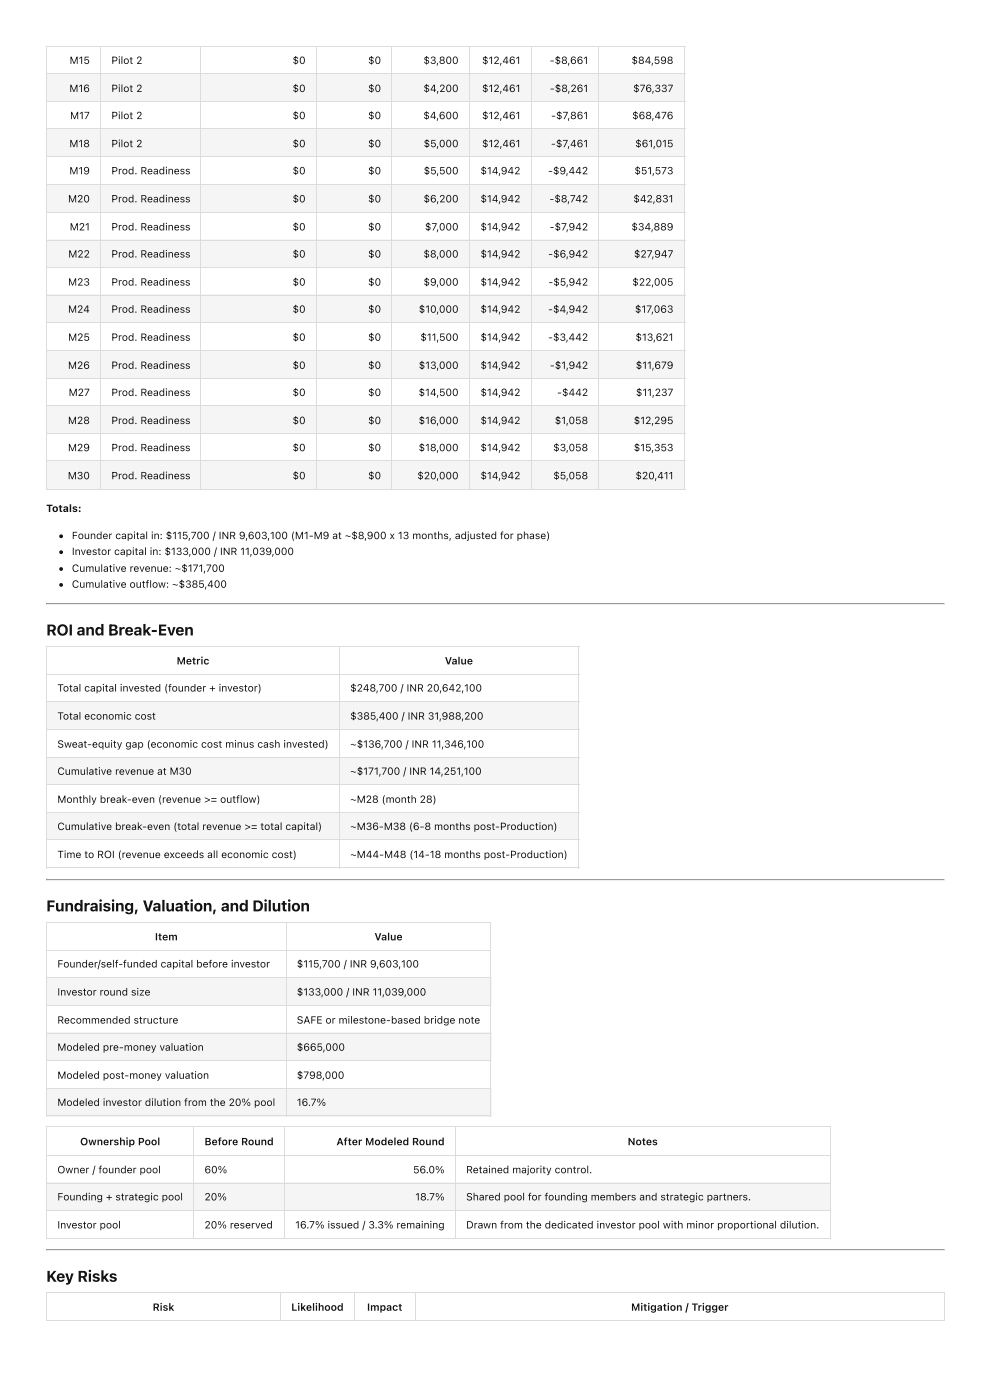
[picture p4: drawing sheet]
<svg xmlns="http://www.w3.org/2000/svg" width="210mm" height="297mm" viewBox="0 0 210 297" stroke-linecap="round" stroke-linejoin="round" font-family="sans-serif">
<defs><g id="words">
<g font-size="3.3" fill="#111">
<text x="9.8" y="134.8">ROI and Break-Even</text>
<text x="9.8" y="193.3">Fundraising, Valuation, and Dilution</text>
<text x="9.8" y="271.9">Key Risks</text>
</g>
<g font-size="2.2" fill="#111">
<text x="14.8" y="13.6">M15</text>
<text x="23.6" y="13.6">Pilot 2</text>
<text x="62.1" y="13.6">$0</text>
<text x="78.1" y="13.6">$0</text>
<text x="89.8" y="13.6">$3,800</text>
<text x="102.3" y="13.6">$12,461</text>
<text x="116.6" y="13.6">-$8,661</text>
<text x="134" y="13.6">$84,598</text>
<text x="14.7" y="19.5">M16</text>
<text x="23.6" y="19.5">Pilot 2</text>
<text x="62.1" y="19.5">$0</text>
<text x="78.1" y="19.5">$0</text>
<text x="89.8" y="19.5">$4,200</text>
<text x="102.3" y="19.5">$12,461</text>
<text x="116.6" y="19.5">-$8,261</text>
<text x="134.3" y="19.5">$76,337</text>
<text x="14.9" y="25.3">M17</text>
<text x="23.6" y="25.3">Pilot 2</text>
<text x="62.1" y="25.3">$0</text>
<text x="78.1" y="25.3">$0</text>
<text x="89.8" y="25.3">$4,600</text>
<text x="102.3" y="25.3">$12,461</text>
<text x="116.9" y="25.3">-$7,861</text>
<text x="134.1" y="25.3">$68,476</text>
<text x="14.7" y="31.2">M18</text>
<text x="23.6" y="31.2">Pilot 2</text>
<text x="62.1" y="31.2">$0</text>
<text x="78.1" y="31.2">$0</text>
<text x="89.9" y="31.2">$5,000</text>
<text x="102.3" y="31.2">$12,461</text>
<text x="116.9" y="31.2">-$7,461</text>
<text x="134.7" y="31.2">$61,015</text>
<text x="14.7" y="37">M19</text>
<text x="23.6" y="37">Prod. Readiness</text>
<text x="62.1" y="37">$0</text>
<text x="78.1" y="37">$0</text>
<text x="89.9" y="37">$5,500</text>
<text x="101.9" y="37">$14,942</text>
<text x="116.3" y="37">-$9,442</text>
<text x="134.6" y="37">$51,573</text>
<text x="14.4" y="42.9">M20</text>
<text x="23.6" y="42.9">Prod. Readiness</text>
<text x="62.1" y="42.9">$0</text>
<text x="78.1" y="42.9">$0</text>
<text x="89.8" y="42.9">$6,200</text>
<text x="101.9" y="42.9">$14,942</text>
<text x="116.5" y="42.9">-$8,742</text>
<text x="134.4" y="42.9">$42,831</text>
<text x="14.8" y="48.9">M21</text>
<text x="23.6" y="48.9">Prod. Readiness</text>
<text x="62.1" y="48.9">$0</text>
<text x="78.1" y="48.9">$0</text>
<text x="90.1" y="48.9">$7,000</text>
<text x="101.9" y="48.9">$14,942</text>
<text x="116.6" y="48.9">-$7,942</text>
<text x="133.9" y="48.9">$34,889</text>
<text x="14.5" y="54.6">M22</text>
<text x="23.6" y="54.6">Prod. Readiness</text>
<text x="62.1" y="54.6">$0</text>
<text x="78.1" y="54.6">$0</text>
<text x="89.8" y="54.6">$8,000</text>
<text x="101.9" y="54.6">$14,942</text>
<text x="116.3" y="54.6">-$6,942</text>
<text x="134.5" y="54.6">$27,947</text>
<text x="14.4" y="60.6">M23</text>
<text x="23.6" y="60.6">Prod. Readiness</text>
<text x="62.1" y="60.6">$0</text>
<text x="78.1" y="60.6">$0</text>
<text x="89.8" y="60.6">$9,000</text>
<text x="101.9" y="60.6">$14,942</text>
<text x="116.3" y="60.6">-$5,942</text>
<text x="134.1" y="60.6">$22,005</text>
<text x="14.4" y="66.3">M24</text>
<text x="23.6" y="66.3">Prod. Readiness</text>
<text x="62.1" y="66.3">$0</text>
<text x="78.1" y="66.3">$0</text>
<text x="88.8" y="66.3">$10,000</text>
<text x="101.9" y="66.3">$14,942</text>
<text x="116.3" y="66.3">-$4,942</text>
<text x="134.7" y="66.3">$17,063</text>
<text x="14.5" y="72.3">M25</text>
<text x="23.6" y="72.3">Prod. Readiness</text>
<text x="62.1" y="72.3">$0</text>
<text x="78.1" y="72.3">$0</text>
<text x="89.2" y="72.3">$11,500</text>
<text x="101.9" y="72.3">$14,942</text>
<text x="116.3" y="72.3">-$3,442</text>
<text x="134.8" y="72.3">$13,621</text>
<text x="14.4" y="78.3">M26</text>
<text x="23.6" y="78.3">Prod. Readiness</text>
<text x="62.1" y="78.3">$0</text>
<text x="78.1" y="78.3">$0</text>
<text x="88.8" y="78.3">$13,000</text>
<text x="101.9" y="78.3">$14,942</text>
<text x="116.6" y="78.3">-$1,942</text>
<text x="134.9" y="78.3">$11,679</text>
<text x="14.4" y="90">M28</text>
<text x="14.6" y="84">M27</text>
<text x="23.6" y="84">Prod. Readiness</text>
<text x="23.6" y="90">Prod. Readiness</text>
<text x="62.1" y="84">$0</text>
<text x="62.1" y="90">$0</text>
<text x="78.1" y="84">$0</text>
<text x="78.1" y="90">$0</text>
<text x="88.8" y="84">$14,500</text>
<text x="88.8" y="90">$16,000</text>
<text x="101.9" y="84">$14,942</text>
<text x="101.9" y="90">$14,942</text>
<text x="117.7" y="90">$1,058</text>
<text x="118.2" y="84">-$442</text>
<text x="134.4" y="90">$12,295</text>
<text x="134.9" y="84">$11,237</text>
<text x="14.4" y="95.7">M29</text>
<text x="23.6" y="95.7">Prod. Readiness</text>
<text x="62.1" y="95.7">$0</text>
<text x="78.1" y="95.7">$0</text>
<text x="88.8" y="95.7">$18,000</text>
<text x="101.9" y="95.7">$14,942</text>
<text x="117.3" y="95.7">$3,058</text>
<text x="134.4" y="95.7">$15,353</text>
<text x="14.4" y="101.7">M30</text>
<text x="23.6" y="101.7">Prod. Readiness</text>
<text x="62.1" y="101.7">$0</text>
<text x="78.1" y="101.7">$0</text>
<text x="88.5" y="101.7">$20,000</text>
<text x="101.9" y="101.7">$14,942</text>
<text x="117.4" y="101.7">$5,058</text>
<text x="134.8" y="101.7">$20,411</text>
<text x="9.8" y="108.6">Totals:</text>
<text x="15.2" y="114.4">Founder capital in: $115,700 / INR 9,603,100 (M1-M9 at ~$8,900 x 13 months, adjusted for phase)</text>
<text x="15.2" y="117.7">Investor capital in: $133,000 / INR 11,039,000</text>
<text x="15.2" y="121.3">Cumulative revenue: ~$171,700</text>
<text x="15.2" y="124.7">Cumulative outflow: ~$385,400</text>
<text x="37.5" y="141">Metric</text>
<text x="94.4" y="141">Value</text>
<text x="12.2" y="146.7">Total capital invested (founder + investor)</text>
<text x="74.3" y="146.7">$248,700 / INR 20,642,100</text>
<text x="12.2" y="152.7">Total economic cost</text>
<text x="74.3" y="152.7">$385,400 / INR 31,988,200</text>
<text x="12.2" y="158.6">Sweat-equity gap (economic cost minus cash invested)</text>
<text x="74.3" y="158.6">~$136,700 / INR 11,346,100</text>
<text x="12.2" y="164.4">Cumulative revenue at M30</text>
<text x="74.3" y="164.4">~$171,700 / INR 14,251,100</text>
<text x="12.2" y="170.3">Monthly break-even (revenue &gt;= outflow)</text>
<text x="74.3" y="170.3">~M28 (month 28)</text>
<text x="12.2" y="176.1">Cumulative break-even (total revenue &gt;= total capital)</text>
<text x="74.3" y="176.1">~M36-M38 (6-8 months post-Production)</text>
<text x="12.2" y="182">Time to ROI (revenue exceeds all economic cost)</text>
<text x="74.3" y="182">~M44-M48 (14-18 months post-Production)</text>
<text x="32.9" y="199.5">Item</text>
<text x="79.4" y="199.5">Value</text>
<text x="12.2" y="205.3">Founder/self-funded capital before investor</text>
<text x="63" y="205.3">$115,700 / INR 9,603,100</text>
<text x="12.2" y="211.2">Investor round size</text>
<text x="63" y="211.2">$133,000 / INR 11,039,000</text>
<text x="12.2" y="217.2">Recommended structure</text>
<text x="63" y="217.2">SAFE or milestone-based bridge note</text>
<text x="12.2" y="222.9">Modeled pre-money valuation</text>
<text x="63" y="222.9">$665,000</text>
<text x="12.2" y="228.9">Modeled post-money valuation</text>
<text x="63" y="228.9">$798,000</text>
<text x="12.2" y="234.6">Modeled investor dilution from the 20% pool</text>
<text x="63" y="234.6">16.7%</text>
<text x="17" y="243">Ownership Pool</text>
<text x="43.4" y="243">Before Round</text>
<text x="71.4" y="243">After Modeled Round</text>
<text x="133.1" y="243">Notes</text>
<text x="12.2" y="248.9">Owner / founder pool</text>
<text x="43.4" y="248.9">60%</text>
<text x="87.6" y="248.9">56.0%</text>
<text x="98.9" y="248.9">Retained majority control.</text>
<text x="12.2" y="254.7">Founding + strategic pool</text>
<text x="43.4" y="254.7">20%</text>
<text x="88.1" y="254.7">18.7%</text>
<text x="98.9" y="254.7">Shared pool for founding members and strategic partners.</text>
<text x="12.2" y="260.6">Investor pool</text>
<text x="43.4" y="260.6">20% reserved</text>
<text x="62.6" y="260.6">16.7% issued / 3.3% remaining</text>
<text x="98.9" y="260.6">Drawn from the dedicated investor pool with minor proportional dilution.</text>
<text x="32.4" y="278.1">Risk</text>
<text x="61.8" y="278.1">Likelihood</text>
<text x="77.9" y="278.1">Impact</text>
<text x="133.9" y="278.1">Mitigation / Trigger</text>
</g>
</g></defs>
<g fill="#f5f5f5">
<path d="M10 15.7h11.3v5.8h-11.3z"/>
<path d="M21.3 15.7h21.4v5.8h-21.4z"/>
<path d="M42.7 15.7h24.4v5.8h-24.4z"/>
<path d="M67.1 15.7h16.1v5.8h-16.1z"/>
<path d="M83.2 15.7h16.3v5.8h-16.3z"/>
<path d="M99.5 15.7h13.3v5.8h-13.3z"/>
<path d="M112.8 15.7h14.3v5.8h-14.3z"/>
<path d="M127.1 15.7h18v5.8h-18z"/>
</g>
<g fill="#fff">
<path d="M10 21.5h11.3v6h-11.3z"/>
<path d="M21.3 21.5h21.4v6h-21.4z"/>
<path d="M42.7 21.5h24.4v6h-24.4z"/>
<path d="M67.1 21.5h16.1v6h-16.1z"/>
<path d="M83.2 21.5h16.3v6h-16.3z"/>
<path d="M99.5 21.5h13.3v6h-13.3z"/>
<path d="M112.8 21.5h14.3v6h-14.3z"/>
<path d="M127.1 21.5h18v6h-18z"/>
</g>
<g fill="#f5f5f5">
<path d="M10 27.5h11.3v5.7h-11.3z"/>
<path d="M21.3 27.5h21.4v5.7h-21.4z"/>
<path d="M42.7 27.5h24.4v5.7h-24.4z"/>
<path d="M67.1 27.5h16.1v5.7h-16.1z"/>
<path d="M83.2 27.5h16.3v5.7h-16.3z"/>
<path d="M99.5 27.5h13.3v5.7h-13.3z"/>
<path d="M112.8 27.5h14.3v5.7h-14.3z"/>
<path d="M127.1 27.5h18v5.7h-18z"/>
</g>
<g fill="#fff">
<path d="M10 33.2h11.3v6h-11.3z"/>
<path d="M21.3 33.2h21.4v6h-21.4z"/>
<path d="M42.7 33.2h24.4v6h-24.4z"/>
<path d="M67.1 33.2h16.1v6h-16.1z"/>
<path d="M83.2 33.2h16.3v6h-16.3z"/>
<path d="M99.5 33.2h13.3v6h-13.3z"/>
<path d="M112.8 33.2h14.3v6h-14.3z"/>
<path d="M127.1 33.2h18v6h-18z"/>
</g>
<g fill="#f5f5f5">
<path d="M10 39.2h11.3v5.9h-11.3z"/>
<path d="M21.3 39.2h21.4v5.9h-21.4z"/>
<path d="M42.7 39.2h24.4v5.9h-24.4z"/>
<path d="M67.1 39.2h16.1v5.9h-16.1z"/>
<path d="M83.2 39.2h16.3v5.9h-16.3z"/>
<path d="M99.5 39.2h13.3v5.9h-13.3z"/>
<path d="M112.8 39.2h14.3v5.9h-14.3z"/>
<path d="M127.1 39.2h18v5.9h-18z"/>
</g>
<g fill="#fff">
<path d="M10 45.1h11.3v5.8h-11.3z"/>
<path d="M21.3 45.1h21.4v5.8h-21.4z"/>
<path d="M42.7 45.1h24.4v5.8h-24.4z"/>
<path d="M67.1 45.1h16.1v5.8h-16.1z"/>
<path d="M83.2 45.1h16.3v5.8h-16.3z"/>
<path d="M99.5 45.1h13.3v5.8h-13.3z"/>
<path d="M112.8 45.1h14.3v5.8h-14.3z"/>
<path d="M127.1 45.1h18v5.8h-18z"/>
</g>
<g fill="#f5f5f5">
<path d="M10 50.9h11.3v5.9h-11.3z"/>
<path d="M21.3 50.9h21.4v5.9h-21.4z"/>
<path d="M42.7 50.9h24.4v5.9h-24.4z"/>
<path d="M67.1 50.9h16.1v5.9h-16.1z"/>
<path d="M83.2 50.9h16.3v5.9h-16.3z"/>
<path d="M99.5 50.9h13.3v5.9h-13.3z"/>
<path d="M112.8 50.9h14.3v5.9h-14.3z"/>
<path d="M127.1 50.9h18v5.9h-18z"/>
</g>
<g fill="#fff">
<path d="M10 56.8h11.3v5.8h-11.3z"/>
<path d="M21.3 56.8h21.4v5.8h-21.4z"/>
<path d="M42.7 56.8h24.4v5.8h-24.4z"/>
<path d="M67.1 56.8h16.1v5.8h-16.1z"/>
<path d="M83.2 56.8h16.3v5.8h-16.3z"/>
<path d="M99.5 56.8h13.3v5.8h-13.3z"/>
<path d="M112.8 56.8h14.3v5.8h-14.3z"/>
<path d="M127.1 56.8h18v5.8h-18z"/>
</g>
<g fill="#f5f5f5">
<path d="M10 62.6h11.3v5.9h-11.3z"/>
<path d="M21.3 62.6h21.4v5.9h-21.4z"/>
<path d="M42.7 62.6h24.4v5.9h-24.4z"/>
<path d="M67.1 62.6h16.1v5.9h-16.1z"/>
<path d="M83.2 62.6h16.3v5.9h-16.3z"/>
<path d="M99.5 62.6h13.3v5.9h-13.3z"/>
<path d="M112.8 62.6h14.3v5.9h-14.3z"/>
<path d="M127.1 62.6h18v5.9h-18z"/>
</g>
<g fill="#fff">
<path d="M10 68.5h11.3v6h-11.3z"/>
<path d="M21.3 68.5h21.4v6h-21.4z"/>
<path d="M42.7 68.5h24.4v6h-24.4z"/>
<path d="M67.1 68.5h16.1v6h-16.1z"/>
<path d="M83.2 68.5h16.3v6h-16.3z"/>
<path d="M99.5 68.5h13.3v6h-13.3z"/>
<path d="M112.8 68.5h14.3v6h-14.3z"/>
<path d="M127.1 68.5h18v6h-18z"/>
</g>
<g fill="#f5f5f5">
<path d="M10 74.5h11.3v5.7h-11.3z"/>
<path d="M21.3 74.5h21.4v5.7h-21.4z"/>
<path d="M42.7 74.5h24.4v5.7h-24.4z"/>
<path d="M67.1 74.5h16.1v5.7h-16.1z"/>
<path d="M83.2 74.5h16.3v5.7h-16.3z"/>
<path d="M99.5 74.5h13.3v5.7h-13.3z"/>
<path d="M112.8 74.5h14.3v5.7h-14.3z"/>
<path d="M127.1 74.5h18v5.7h-18z"/>
</g>
<g fill="#fff">
<path d="M10 80.2h11.3v6h-11.3z"/>
<path d="M21.3 80.2h21.4v6h-21.4z"/>
<path d="M42.7 80.2h24.4v6h-24.4z"/>
<path d="M67.1 80.2h16.1v6h-16.1z"/>
<path d="M83.2 80.2h16.3v6h-16.3z"/>
<path d="M99.5 80.2h13.3v6h-13.3z"/>
<path d="M112.8 80.2h14.3v6h-14.3z"/>
<path d="M127.1 80.2h18v6h-18z"/>
</g>
<g fill="#f5f5f5">
<path d="M10 86.2h11.3v5.7h-11.3z"/>
<path d="M21.3 86.2h21.4v5.7h-21.4z"/>
<path d="M42.7 86.2h24.4v5.7h-24.4z"/>
<path d="M67.1 86.2h16.1v5.7h-16.1z"/>
<path d="M83.2 86.2h16.3v5.7h-16.3z"/>
<path d="M99.5 86.2h13.3v5.7h-13.3z"/>
<path d="M112.8 86.2h14.3v5.7h-14.3z"/>
<path d="M127.1 86.2h18v5.7h-18z"/>
</g>
<g fill="#fff">
<path d="M10 91.9h11.3v6h-11.3z"/>
<path d="M21.3 91.9h21.4v6h-21.4z"/>
<path d="M42.7 91.9h24.4v6h-24.4z"/>
<path d="M67.1 91.9h16.1v6h-16.1z"/>
<path d="M83.2 91.9h16.3v6h-16.3z"/>
<path d="M99.5 91.9h13.3v6h-13.3z"/>
<path d="M112.8 91.9h14.3v6h-14.3z"/>
<path d="M127.1 91.9h18v6h-18z"/>
</g>
<g fill="#f5f5f5">
<path d="M10 97.9h11.3v5.9h-11.3z"/>
<path d="M21.3 97.9h21.4v5.9h-21.4z"/>
<path d="M42.7 97.9h24.4v5.9h-24.4z"/>
<path d="M67.1 97.9h16.1v5.9h-16.1z"/>
<path d="M83.2 97.9h16.3v5.9h-16.3z"/>
<path d="M99.5 97.9h13.3v5.9h-13.3z"/>
<path d="M112.8 97.9h14.3v5.9h-14.3z"/>
<path d="M127.1 97.9h18v5.9h-18z"/>
</g>
<g fill="none" stroke="#dcdcdc" stroke-width=".21">
<path d="M9.8 9.9h135.5M9.8 15.6h135.5M9.9 9.8v94M21.4 9.8v94M42.6 9.8v94M67 9.8v94M83.1 9.8v94M99.6 9.8v94M112.7 9.8v94M127 9.8v94M145.2 9.8v94M9.8 21.6h135.5"/>
<path d="M9.8 27.4h135.5M9.8 33.3h135.5M9.8 39.1h135.5M9.8 45h135.5M9.8 51h135.5M9.8 56.7h135.5M9.8 62.7h135.5M9.8 68.4h135.5M9.8 74.4h135.5M9.8 80.3h135.5M9.8 86.1h135.5M9.8 92h135.5"/>
<path d="M9.8 97.8h135.5M9.8 103.7h135.5"/>
</g>
<path d="M9.8 128h190.5" fill="none" stroke="#9a9a9a" stroke-width=".21"/>
<path d="M9.8 128.2h190.5" fill="none" stroke="#eee" stroke-width=".21"/>
<path d="M200.3 127.9v.4z" fill="#eee"/>
<path d="M9.8 127.9h.2l-.2 .4z" fill="#9a9a9a"/>
<g fill="#fff">
<path d="M10 137.2h62.1v5.7h-62.1z"/>
<path d="M72.1 137.2h50.6v5.7h-50.6z"/>
<path d="M10 142.9h62.1v6h-62.1z"/>
<path d="M72.1 142.9h50.6v6h-50.6z"/>
</g>
<g fill="#f5f5f5">
<path d="M10 148.9h62.1v5.9h-62.1z"/>
<path d="M72.1 148.9h50.6v5.9h-50.6z"/>
</g>
<g fill="#fff">
<path d="M10 154.8h62.1v5.8h-62.1z"/>
<path d="M72.1 154.8h50.6v5.8h-50.6z"/>
</g>
<g fill="#f5f5f5">
<path d="M10 160.6h62.1v6h-62.1z"/>
<path d="M72.1 160.6h50.6v6h-50.6z"/>
</g>
<g fill="#fff">
<path d="M10 166.6h62.1v5.7h-62.1z"/>
<path d="M72.1 166.6h50.6v5.7h-50.6z"/>
</g>
<g fill="#f5f5f5">
<path d="M10 172.3h62.1v6h-62.1z"/>
<path d="M72.1 172.3h50.6v6h-50.6z"/>
</g>
<g fill="#fff">
<path d="M10 178.3h62.1v5.7h-62.1z"/>
<path d="M72.1 178.3h50.6v5.7h-50.6z"/>
</g>
<path d="M9.8 137.1h113.1M9.9 137v47.2M72 137v47.2M122.8 137v47.2M9.8 143h113.1M9.8 148.8h113.1M9.8 154.7h113.1M9.8 160.7h113.1M9.8 166.5h113.1M9.8 172.4h113.1M9.8 178.2h113.1M9.8 184.1h113.1" fill="none" stroke="#dcdcdc" stroke-width=".21"/>
<path d="M9.8 186.5h190.5" fill="none" stroke="#9a9a9a" stroke-width=".21"/>
<path d="M9.8 186.7h190.5" fill="none" stroke="#eee" stroke-width=".21"/>
<path d="M200.3 186.4v.4z" fill="#eee"/>
<path d="M9.8 186.4h.2l-.2 .4z" fill="#9a9a9a"/>
<g fill="#fff">
<path d="M10 195.7h50.6v5.8h-50.6z"/>
<path d="M60.6 195.7h43.6v5.8h-43.6z"/>
<path d="M10 201.5h50.6v5.9h-50.6z"/>
<path d="M60.6 201.5h43.6v5.9h-43.6z"/>
</g>
<g fill="#f5f5f5">
<path d="M10 207.4h50.6v6h-50.6z"/>
<path d="M60.6 207.4h43.6v6h-43.6z"/>
</g>
<g fill="#fff">
<path d="M10 213.4h50.6v5.7h-50.6z"/>
<path d="M60.6 213.4h43.6v5.7h-43.6z"/>
</g>
<g fill="#f5f5f5">
<path d="M10 219.1h50.6v6h-50.6z"/>
<path d="M60.6 219.1h43.6v6h-43.6z"/>
</g>
<g fill="#fff">
<path d="M10 225.1h50.6v5.7h-50.6z"/>
<path d="M60.6 225.1h43.6v5.7h-43.6z"/>
</g>
<g fill="#f5f5f5">
<path d="M10 230.8h50.6v6h-50.6z"/>
<path d="M60.6 230.8h43.6v6h-43.6z"/>
</g>
<path d="M9.8 195.6h94.4M9.9 195.5v41.3M60.7 195.5v41.3M104.1 195.5v41.3M9.8 201.6h94.4M9.8 207.3h94.4M9.8 213.3h94.4M9.8 219.2h94.4M9.8 225h94.4M9.8 230.9h94.4M9.8 236.7h94.4" fill="none" stroke="#dcdcdc" stroke-width=".21"/>
<g fill="#fff">
<path d="M10 239.2h31.1v5.9h-31.1z"/>
<path d="M41.1 239.2h19.3v5.9h-19.3z"/>
<path d="M60.4 239.2h36.1v5.9h-36.1z"/>
<path d="M96.5 239.2h79.6v5.9h-79.6z"/>
<path d="M10 245.1h31.1v5.8h-31.1z"/>
<path d="M41.1 245.1h19.3v5.8h-19.3z"/>
<path d="M60.4 245.1h36.1v5.8h-36.1z"/>
<path d="M96.5 245.1h79.6v5.8h-79.6z"/>
</g>
<g fill="#f5f5f5">
<path d="M10 250.9h31.1v5.9h-31.1z"/>
<path d="M41.1 250.9h19.3v5.9h-19.3z"/>
<path d="M60.4 250.9h36.1v5.9h-36.1z"/>
<path d="M96.5 250.9h79.6v5.9h-79.6z"/>
</g>
<g fill="#fff">
<path d="M10 256.8h31.1v5.8h-31.1z"/>
<path d="M41.1 256.8h19.3v5.8h-19.3z"/>
<path d="M60.4 256.8h36.1v5.8h-36.1z"/>
<path d="M96.5 256.8h79.6v5.8h-79.6z"/>
</g>
<path d="M9.8 239.1h166.5M9.9 239v23.8M41 239v23.8M60.3 239v23.8M96.6 239v23.8M176.2 239v23.8M9.8 245h166.5M9.8 251h166.5M9.8 256.7h166.5M9.8 262.7h166.5" fill="none" stroke="#dcdcdc" stroke-width=".21"/>
<path d="M9.8 265.1h190.5" fill="none" stroke="#9a9a9a" stroke-width=".21"/>
<path d="M9.8 265.3h190.5" fill="none" stroke="#eee" stroke-width=".21"/>
<path d="M200.3 265v.4z" fill="#eee"/>
<path d="M9.8 265h.2l-.2 .4z" fill="#9a9a9a"/>
<g fill="#fff">
<path d="M10 274.3h49.6v5.8h-49.6z"/>
<path d="M59.6 274.3h15.7v5.8h-15.7z"/>
<path d="M75.3 274.3h12.7v5.8h-12.7z"/>
<path d="M88 274.3h112.3v5.8h-112.3z"/>
</g>
<path d="M9.8 274.2h190.5M9.9 274.1v6M59.5 274.1v6M75.2 274.1v6M88.1 274.1v6M200.3 274.1v6M9.8 280.2h190.5" fill="none" stroke="#dcdcdc" stroke-width=".21"/>
<g fill="#111">
<circle cx="13" cy="113.8" r=".4"/>
<circle cx="13" cy="117.1" r=".4"/>
<circle cx="13" cy="120.7" r=".4"/>
<circle cx="13" cy="124.1" r=".4"/>
</g>
<use href="#words"/>
</svg>
